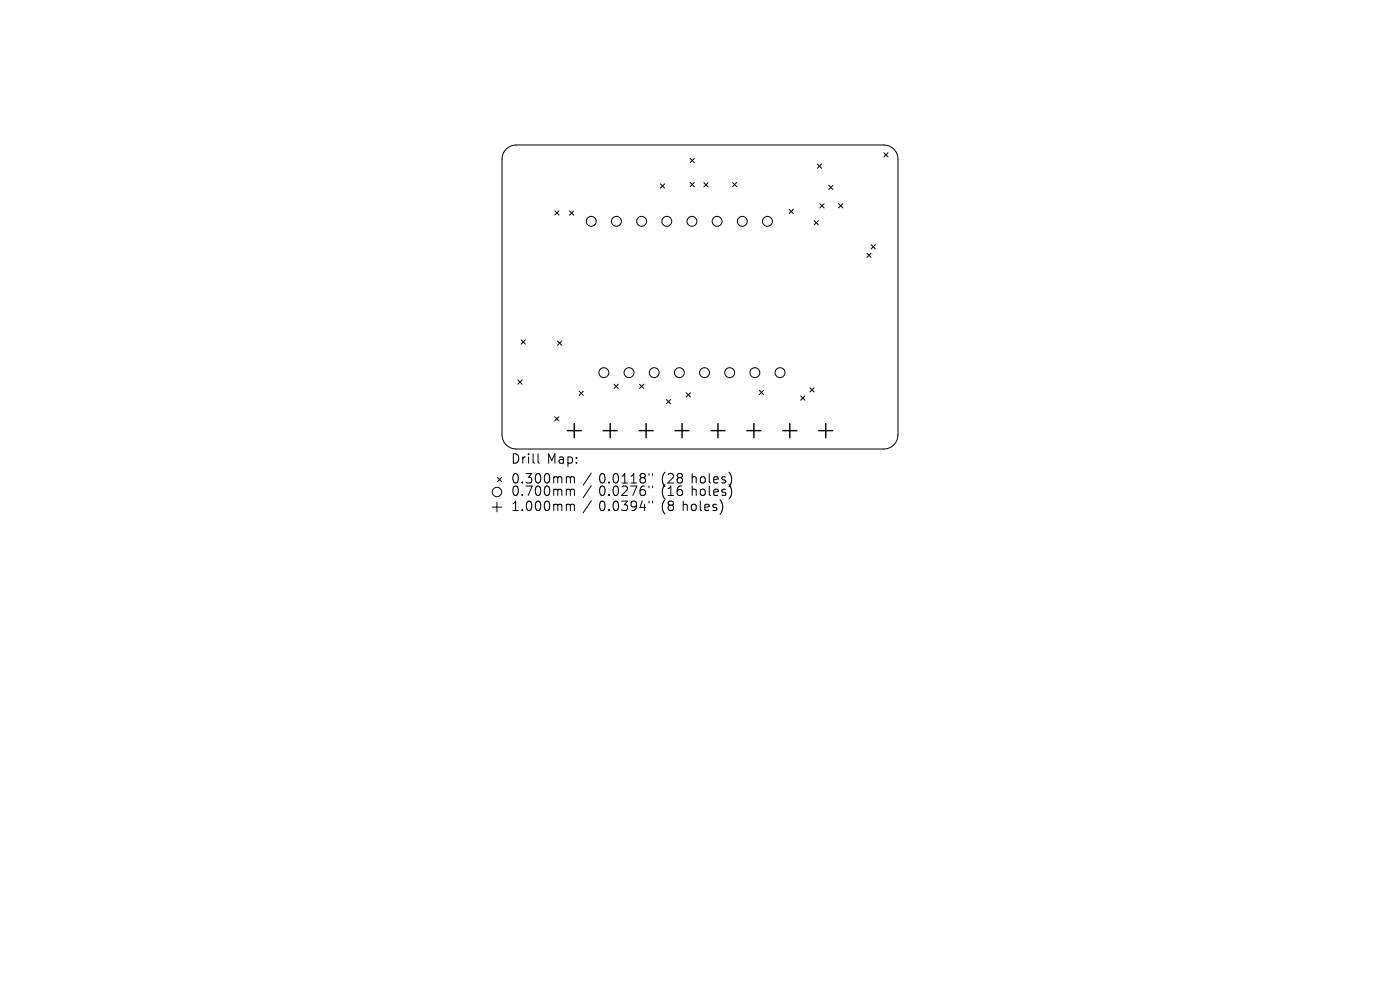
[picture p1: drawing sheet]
<svg xmlns="http://www.w3.org/2000/svg" width="297mm" height="210mm" viewBox="0 0 297 210" stroke-linecap="round" stroke-linejoin="round" font-family="sans-serif">
<defs><g id="words">
<g font-size="2.8">
<text x="108.4" y="98.8">Drill</text>
<text x="116" y="98.8">Map:</text>
<text x="108.4" y="103">0.300mm</text>
<text x="108.4" y="105.6">0.700mm</text>
<text x="127" y="103">0.0118&quot;</text>
<text x="127" y="105.6">0.0276&quot;</text>
<text x="140.3" y="103">(28</text>
<text x="140.3" y="105.6">(16</text>
<text x="146.8" y="103">holes)</text>
<text x="146.8" y="105.6">holes)</text>
<text x="108.4" y="108.8">1.000mm</text>
<text x="127" y="108.8">0.0394&quot;</text>
<text x="140.3" y="108.8">(8</text>
<text x="144.9" y="108.8">holes)</text>
</g>
</g></defs>
<g fill="none" stroke="#000" stroke-width=".21">
<path d="M107.4 31.6a3 3 0 0 1 2.1-.8h78a3 3 0 0 1 3 3v58.5a3 3 0 0 1-3 3h-78a3 3 0 0 1-3-3v-58.5a3 3 0 0 1 .9-2.2zM140.1 39l.9 .9M141 39l-.9 .9M146.4 33.6l.9 .9M146.4 38.7l.9 .9M147.3 33.6l-.9 .9M147.3 38.7l-.9 .9M149.3 38.8l.9 .9M150.2 38.8l-.9 .9M155.4 38.7l.9 .9M156.3 38.7l-.9 .9M173.4 34.8l.9 .9"/>
<path d="M174.3 34.8l-.9 .9M175.8 39.3l.9 .9M176.7 39.3l-.9 .9M187.5 32.4l.9 .9M188.4 32.4l-.9 .9M117.7 44.7l.9 .9M118.6 44.7l-.9 .9M120.8 44.8l.9 .9M121.7 44.8l-.9 .9M167.4 44.4l.9 .9M168.3 44.4l-.9 .9M172.7 46.8l.9 .9"/>
<path d="M173.6 46.8l-.9 .9M173.9 43.2l.9 .9M174.8 43.2l-.9 .9M177.9 43.2l.9 .9M178.8 43.2l-.9 .9M183.9 53.7l.9 .9M184.8 53.7l-.9 .9M184.8 51.9l.9 .9M185.7 51.9l-.9 .9M110.6 72.1l.9 .9M111.5 72.1l-.9 .9M118.3 72.4l.9 .9"/>
<path d="M119.2 72.4l-.9 .9M109.9 80.6l.9 .9M110.8 80.6l-.9 .9M114.1 96.3v1.7l.3 .3M117.7 88.4l.9 .9M118.6 88.4l-.9 .9M122.9 83l.9 .9M123.8 83l-.9 .9M130.3 81.5l.9 .9M131.2 81.5l-.9 .9M135.7 81.5l.9 .9M136.6 81.5l-.9 .9"/>
<path d="M141.4 84.8l.9 .9M142.3 84.8l-.9 .9M145.6 83.3l.9 .9M146.5 83.3l-.9 .9M161.1 82.8l.9 .9M162 82.8l-.9 .9M169.9 84l.9 .9M170.8 84l-.9 .9M171.8 82.3l.9 .9M172.7 82.3l-.9 .9M104.4 107.6h2M105.4 106.6v2"/>
<path d="M105.5 101.3l.9 .9M106.4 101.3l-.9 .9M120.7 101.1l.3 .3M120.7 103.8l.3 .3M120.7 107l.3 .3M121 101.4v1.1M121 104.1v1M121 107.3v1M121 101.4l.3-.3 .5 .1 .1 1.3M121 104.1l.3-.3 .5 .1 .1 1.2M121 107.3l.3-.3 .5 .1 .1 1.2M125.4 100.4l-1.7 2.5"/>
<path d="M125.4 103l-1.7 2.6M125.4 106.2l-1.7 2.6M137.7 100.5v.3M137.7 103.1v.4M137.7 106.3v.4M138.4 100.5v.3M138.4 103.1v.4M138.4 106.3v.4M153.2 106.9v1.3M155.1 101v1.4M155.1 103.7v1.3"/>
<circle cx="125.4" cy="47" r="1.05"/>
<circle cx="130.8" cy="47" r="1.05"/>
<circle cx="136.1" cy="47" r="1.05"/>
<circle cx="141.5" cy="47" r="1.05"/>
<circle cx="146.8" cy="47" r="1.05"/>
<circle cx="152.1" cy="47" r="1.05"/>
<circle cx="157.5" cy="47" r="1.05"/>
<circle cx="162.8" cy="47" r="1.05"/>
<circle cx="128.1" cy="79.1" r="1.05"/>
<circle cx="133.4" cy="79.1" r="1.05"/>
<circle cx="138.8" cy="79.1" r="1.05"/>
<circle cx="144.1" cy="79.1" r="1.05"/>
<circle cx="149.5" cy="79.1" r="1.05"/>
<circle cx="154.8" cy="79.1" r="1.05"/>
<circle cx="160.1" cy="79.1" r="1.05"/>
<circle cx="165.5" cy="79.1" r="1.05"/>
<circle cx="105.4" cy="104.4" r="1"/>
</g>
<g fill="none" stroke="#000" stroke-width=".3">
<path d="M120.3 91.4h3M121.8 89.9v3M128 91.4h3M129.5 89.9v3M135.6 91.4h3M137.1 89.9v3M143.2 91.4h3M144.7 89.9v3M150.8 91.4h3M152.3 89.9v3M158.4 91.4h3M159.9 89.9v3"/>
<path d="M166.1 91.4h3M167.6 89.9v3M173.7 91.4h3M175.2 89.9v3"/>
</g>
<use href="#words"/>
</svg>
